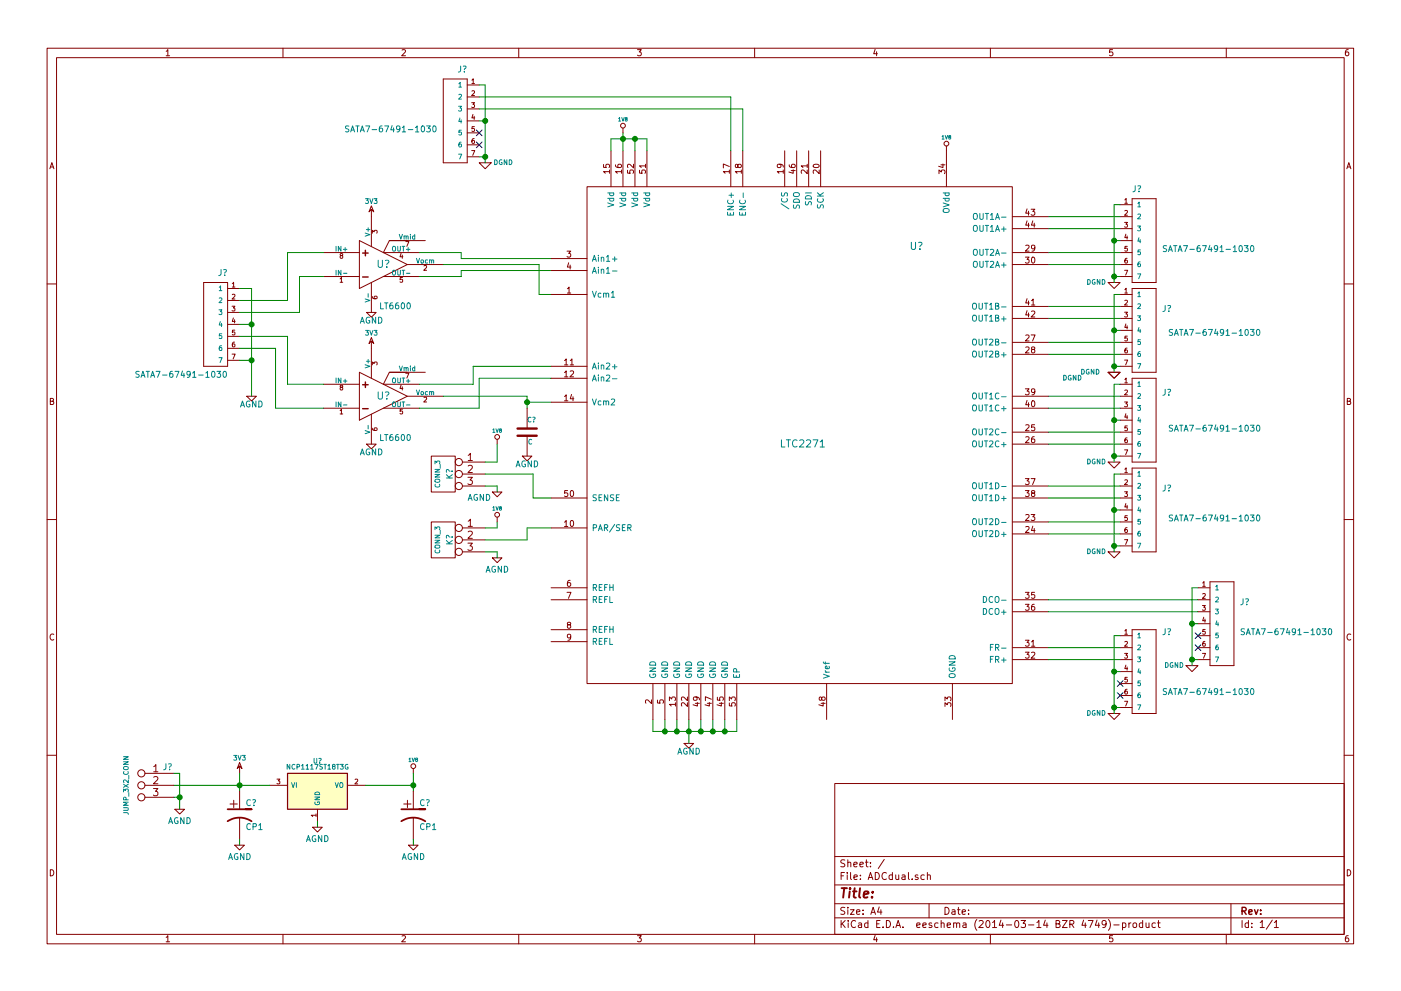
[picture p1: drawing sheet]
<svg xmlns="http://www.w3.org/2000/svg" width="297mm" height="210mm" viewBox="0 0 297 210" stroke-linecap="round" stroke-linejoin="round" font-family="sans-serif">
<g fill="none" stroke="#840000" stroke-width=".21">
<path d="M10 10.2h277v190h-277zM12 12.2h273v186h-273zM35.2 10.9l.4-.4v1.3M35.2 11.8h.8M60 10.2v2M85.2 10.6l.5-.1 .3 .4-.8 .9h.8M94 16.8h5.1v17.7h-5.1zM99.1 18h2.5M100.1 17l.2-.3v1M100.1 19.3l.3-.1 .2 .4-.6 .7h.6M100.1 17.7h.5M110 10.2v2"/>
<path d="M135.2 10.5h.8l-.5 .5 .3 .1 .2 .2-.1 .4-.2 .1-.5-.1M160 10.2v2M185.5 10.5l-.3 .9h.8M185.9 11v.8M210 10.2v2M235.9 10.5h-.6l-.1 .6h.6l.2 .5-.3 .2-.5-.1M260 10.2v2M285.9 10.5l-.4 .1-.2 .2-.1 .8 .3 .2 .4-.1 .1-.4-.1-.2-.4-.1-.3 .3M10.6 35.8l.4-1.3 .4 1.3M10.7 35.4h.6M99.1 20.6h2.5M99.1 23.1h2.5"/>
<path d="M99.1 25.6h2.5M99.1 28.2h2.5M99.1 30.7h2.5M99.1 33.3h2.5M100 21.8h.6l-.3 .4 .3 .1v.4h-.6M100 31.9h.7l-.5 1.1M100.3 24.3l-.2 .7h.6M100.5 29.4l-.3 .1-.1 .7 .1 .2 .4-.1-.1-.5h-.3l-.1 .2M100.5 24.7v.6M100.6 26.9h-.5v.5l.4-.1 .1 .5h-.5M101.6 34.5h2.5l-1.2 1.3zM124.5 39.6h90.1v105.4h-90.1z"/>
<path d="M128 34.9v.6l.5 .1v-.7h.6l.1 .2-.1 .5M129.2 36.4h-1.2l.3 .4M129.2 36.1v.7M129.5 32v7.6M130.5 35l.1 .3 .2 .2 .7 .1 .3-.3-.2-.4-.6 .1v.3l.2 .3M131.8 36.4h-1.3l.4 .4M131.8 36.1v.7M132.1 27.2v1M132.1 32v7.6M133 36.1v.6l.6 .1v-.7h.6l.1 .2-.1 .5M134.3 34.8v.8l-.9-.8-.4 .3 .1 .5M134.6 32v7.6"/>
<path d="M135.6 36.1v.6l.6 .1v-.7h.5l.2 .2-.2 .5M136.9 35.2h-1.3l.3 .4M136.9 34.8v.8M137.2 32v7.6M154.6 36.4h-1.2l.3 .4M154.6 35.3l-1.2-.5v.8M154.6 36.1v.7M154.9 32v7.6M156.4 35.1l.3-.3 .3 .1 .2 .2-.1 .4-.4 .1-.2-.1-.2-.6h-.3v.6l.2 .1 .2-.3M157.2 36.4h-1.3l.4 .4M157.2 36.1v.7M157.5 32v7.6"/>
<path d="M165.3 34.8l.3 .3-.1 .4h-.6l-.1-.4 .2-.3 .8 .1 .3 .3v.3M166.1 36.4h-1.3l.4 .4M166.1 36.1v.7M166.4 32v7.6M167.3 35l.1 .3 .2 .2 .8 .1 .2-.3-.1-.4-.6 .1-.1 .3 .2 .3M167.7 36.2h.9M168.2 36v.8l-.9-.3M168.9 32v7.6M171.1 36.1v.7l-.9-.7-.3 .2 .1 .5M171.1 35.2h-1.2l.3 .4M171.1 34.8v.8M171.4 32v7.6"/>
<path d="M172.5 35a.76 .76 0 0 1 1.2 .3 .74 .74 0 0 1-1.3-.2zM173.7 36.1v.7l-.9-.7-.4 .2 .1 .5M174 32v7.6M199.1 36.8v-.7l.5 .4 .1-.4h.5l.2 .2-.2 .5M199.5 35h.9M199.9 34.8v.8l-.9-.3M200.7 31v8.6M285.5 35.8l.5-1.3 .4 1.3M285.7 35.4h.6M43.2 59.9h5.1v17.8h-5.1zM68.6 58.7h7.6M68.6 53.6h7.6"/>
<path d="M72.1 59.2l.3-.3v1M72.1 59.9h.6M72.3 54.2l-.2-.2 .1-.2h.4v.3l-.5 .3 .2 .4 .3-.1v-.4l-.1-.1M76.2 51l10.2 5.1-10.2 5.1zM78.7 43.7l.5 1.3-.5-.6-.5 .6zM78.7 44.4v7.9M78.7 59.9v6.4M78.9 49.5v-.6l.4 .3 .1-.3h.5v.6M81.3 58.7h7.6M82.5 51h7.7M85 53.7l-.2 .8h.6M85.3 54.1v.7"/>
<path d="M85.3 58.9h-.4l-.1 .5 .5-.1v.5h-.5M86 51.3h.7l-.4 1M86.4 51h-3.9l-1.2 2.6h7.6M86.4 56.1h7.6M89.9 56.4l.4-.1 .1 .3-.6 .7h.6M116.8 54.9h7.7M116.8 57.4h7.7M120.2 53.3h.8l-.4 .5 .4 .1v.5l-.2 .2-.6-.2M120.6 55.7l-.3 1h.8M120.9 56.2v.9M214.6 56.1h7.6M214.6 53.6h7.6"/>
<path d="M214.6 46h7.6M214.6 48.5h7.6M217.4 54.6h.8l-.4 .4 .3 .1v.6l-.1 .1-.6-.1M217.5 52.1l.5-.1 .2 .4-.8 .9h.8M217.8 44.3l-.3 .9h.7M217.8 46.9l-.3 .9h.7M218.1 44.8v.9M218.1 47.3v.9M218.6 44.4h.8l-.4 .5 .4 .1v.5l-.2 .2-.6-.2M218.8 54.7l.2-.1a.67 .67 0 0 1 .4 .6 .67 .67 0 0 1-.4 .6l-.3-.5zM219 46.9l-.3 .9h.8M219.3 47.3v.9"/>
<path d="M219.4 52.5l-.2 .3-.4-.1-.1-.6 .5-.1 .2 .2v.8l-.4 .3h-.2M234.9 59.9h2.6l-1.3 1.3zM237.5 58.7h2.5M237.5 56.1h2.5M237.5 53.6h2.5M237.5 51h2.5M237.5 43.4h2.5M237.5 46h2.5M237.5 48.5h2.5M238.4 47.2h.6l-.3 .4 .3 .1v.4h-.6M238.4 57.3h.7l-.4 1.1M238.5 42.4l.3-.3v1"/>
<path d="M238.5 44.7l.4-.1 .1 .4-.6 .7h.6M238.5 43.1h.5M238.7 49.7l-.2 .7h.6M239 54.8l-.4 .1-.1 .7 .2 .2 .3-.1v-.5h-.3l-.2 .2M239 50.1v.6M239 52.3h-.5v.5l.5-.1v.5h-.5M240 42.2h5.1v17.7h-5.1zM10 60.2h2M48.3 61.2h2.5M48.3 63.7h2.5M48.3 66.3h2.5M48.3 68.8h2.5"/>
<path d="M48.3 71.4h2.5M48.3 73.9h2.5M48.3 76.4h2.5M49.2 65h.6l-.3 .3 .3 .2v.4h-.6M49.2 75.1h.7l-.5 1M49.3 60.2l.2-.3v1M49.3 62.5l.3-.1 .2 .3-.6 .7h.6M49.3 60.9h.5M49.5 67.5l-.2 .7h.6M49.7 72.6l-.3 .1-.1 .7 .1 .2 .4-.1-.1-.5h-.3l-.1 .2M49.7 67.8v.7M49.8 70h-.5v.5h.4l.1 .5h-.5"/>
<path d="M76.2 79l10.2 5.1-10.2 5zM77.7 66.3h2.1l-1.1 1zM78.7 71.6l.5 1.3-.5-.5-.5 .5zM78.7 72.4v7.9M78.9 62.9l.1 .4 .8 .1 .2-.2-.1-.3h-.5l-.1 .3 .2 .2M78.9 77.4v-.6l.4 .3 .1-.3h.5v.6M82.5 79h7.7M86 79.2h.7l-.4 1M86.4 79h-3.9l-1.2 2.5h7.6M116.8 77.7h7.7M116.8 62.5h7.7M119.7 76.5l.3-.4v1.3"/>
<path d="M119.7 79l.3-.3v1.3M119.7 77.4h.7M119.7 80h.7M120.3 61.3l.3-.4v1.3M120.3 62.2h.7M120.9 76.5l.4-.4v1.3M120.9 78.8l.5-.1 .2 .3-.8 1h.8M120.9 77.4h.7M214.6 65h7.6M214.6 67.6h7.6M214.6 72.6h7.6M214.6 75.2h7.6"/>
<path d="M217.5 71.2l.5-.1 .2 .3-.8 .9h.8M217.5 73.7l.5-.1 .2 .4-.8 .9h.8M217.8 63.4l-.3 .9h.7M217.8 65.9l-.3 .9h.7M218.1 63.8v.9M218.1 66.4v.9M218.6 71.1h.9l-.6 1.2M218.7 63.8l.3-.4v1.3M218.7 66.1l.5-.1 .2 .3-.8 1h.8M218.7 64.7h.7M218.9 74.1l-.2-.2v-.2h.7v.3l-.6 .2-.1 .2v.3l.2 .2h.3l.2-.3v-.3l-.2-.2M234.9 79h2.6l-1.3 1.3z"/>
<path d="M237.5 77.7h2.5M237.5 62.5h2.5M237.5 65h2.5M237.5 67.6h2.5M237.5 70.1h2.5M237.5 72.6h2.5M237.5 75.2h2.5M238.4 66.2h.6l-.3 .4 .3 .1v.5h-.6M238.4 76.4h.7l-.4 1M238.5 61.5l.3-.3v1M238.5 63.8l.4-.1 .1 .3-.6 .7h.6M238.5 62.2h.5"/>
<path d="M238.7 68.7l-.2 .8h.6M239 73.9l-.4 .1-.1 .7 .2 .2 .3-.1v-.5l-.3-.1-.2 .2M239 69.1v.7M239 71.3h-.5v.5l.5-.1v.5h-.5M240 61.2h5.1v17.8h-5.1zM285 60.2h2M10.7 85.1h.5l.1-.5-.6-.1v1.3h.5l.2-.4-.3-.3M52.3 84.1h2.1l-1.1 1zM68.6 86.6h7.6M68.6 81.5h7.6M72.1 87.1l.3-.3v1M72.1 87.8h.6"/>
<path d="M72.3 82.2l-.2-.2 .1-.2h.4v.3l-.5 .3 .2 .3 .3-.1v-.3l-.1-.1M77.7 94.2h2.1l-1.1 1zM78.7 87.9v6.3M78.9 90.9l.1 .3 .8 .1 .2-.1-.1-.4-.5 .1-.1 .3 .2 .1M81.3 86.6h7.6M85 81.7l-.2 .7h.6M85.3 82.1v.6M85.3 86.8h-.4l-.1 .5 .5-.1v.5h-.5M86.4 84.1h7.6M89.9 84.4l.4-.1 .1 .3-.6 .7h.6M91.4 96.8h5.1v7.6h-5.1zM98 98h4.9"/>
<path d="M99.3 96.6l.4-.4v1.5M99.3 98.9l.5-.2 .4 .5-1 1h1M99.3 97.7h.9M105.4 93.2v1M110.7 96.8h2.1l-1 1zM111.8 86.6v4.3M111.8 92.5v4.3M116.8 80.3h7.7M116.8 85.3h7.7M119.7 84.1l.3-.3v1.2M119.7 85h.7M121.2 83.7l-.3 .9h.8"/>
<path d="M121.5 84.2v.8M214.6 86.6h7.6M214.6 84.1h7.6M214.6 91.7h7.6M214.6 94.2h7.6M217.4 82.5h.8l-.4 .5 .3 .1v.5l-.1 .2-.6-.2M217.5 90.2l.5-.1 .2 .4-.8 .9h.8M217.5 92.8l.5-.1 .2 .3-.8 .9h.8M217.8 85l-.3 .9h.7M218.1 85.4v.9M218.8 85.1l.2-.1a.67 .67 0 0 1 .4 .7 .67 .67 0 0 1-.4 .6l-.3-.5zM219.3 92.7h-.4l-.2 .3v.7l.2 .2 .5-.1-.1-.6-.4-.1-.2 .3"/>
<path d="M219.4 90.1h-.7v.6h.7v.6l-.2 .1-.5-.1M219.4 83l-.2 .3-.4-.1-.1-.6 .5-.1 .2 .2v.8l-.4 .3h-.2M234.9 98h2.6l-1.3 1.3zM237.5 86.6h2.5M237.5 84.1h2.5M237.5 81.5h2.5M237.5 89.1h2.5M237.5 91.7h2.5M237.5 94.2h2.5M237.5 96.8h2.5M238.4 85.3h.6l-.3 .4 .3 .1v.4h-.6M238.4 95.4h.7l-.4 1.1"/>
<path d="M238.5 80.5l.3-.3v1M238.5 82.8l.4-.1 .1 .4-.6 .7h.6M238.5 99.6l.3-.3v1M238.5 81.2h.5M238.7 87.8l-.2 .7h.6M239 92.9l-.4 .1-.1 .7 .2 .2 .3-.1v-.5h-.3l-.2 .2M239 88.2v.6M239 90.4h-.5v.5l.5-.1v.5h-.5M240 80.3h5.1v17.7h-5.1zM240 99.3h5.1v17.8h-5.1zM285.6 85.1h.6l.1-.5-.7-.1v1.3h.6l.2-.4-.3-.3M10 110.2h2"/>
<path d="M91.4 110.7h5.1v7.7h-5.1zM98 117.1h4.9M98 100.6h4.9M98 103.1h4.9M98 112h4.9M98 114.5h4.9M99.2 101.3h1l-.6 .5 .6 .3-.1 .5-.3 .2-.6-.2M99.2 115.2h1l-.6 .6 .6 .3-.1 .5-.3 .2-.6-.2M99.3 110.6l.4-.4v1.5M99.3 112.8l.5-.1 .4 .4-1 1.1h1M99.3 111.7h.9M104.4 118.4h2l-1 1z"/>
<path d="M104.4 104.4h2l-1 1zM105.4 109.7v1M116.8 105.7h7.7M116.8 112h7.7M119.7 110.8l.3-.4v1.3M119.7 111.7h.7M120.3 104.1h-.6v.6h.6v.5l-.1 .2-.5-.2M121 110.5l.2-.1a.67 .67 0 0 1 .4 .7 .67 .67 0 0 1-.4 .6l-.3-.5zM121 104.2l.2-.1a.67 .67 0 0 1 .4 .6 .67 .67 0 0 1-.4 .7l-.3-.5zM214.6 103.1h7.6M214.6 105.7h7.6M214.6 110.7h7.6"/>
<path d="M214.6 113.3h7.6M217.4 101.5h.8l-.4 .5 .3 .1v.6l-.1 .1-.6-.1M217.4 104.1h.8l-.4 .5 .3 .1v.5l-.1 .2-.6-.2M217.5 109.3l.5-.1 .2 .3-.8 .9h.8M217.5 111.8l.5-.1 .2 .4-.8 .9h.8M218.6 109.2h.8l-.4 .4 .4 .1v.6l-.2 .1-.6-.1M218.6 101.5h.9l-.6 1.3M218.9 104.6l-.2-.2v-.2h.7v.3l-.6 .2-.1 .2v.3l.2 .2h.3l.2-.3v-.4l-.2-.1M219 111.6l-.3 .9h.8M219.3 112.1v.9M234.9 117.1h2.6l-1.3 1.3zM237.5 100.6h2.5"/>
<path d="M237.5 103.1h2.5M237.5 105.7h2.5M237.5 108.2h2.5M237.5 110.7h2.5M237.5 113.3h2.5M237.5 115.8h2.5M238.4 104.3h.6l-.3 .4 .3 .1v.5h-.6M238.4 114.5h.7l-.4 1M238.5 101.9l.4-.1 .1 .3-.6 .7h.6M238.5 100.3h.5M238.7 106.8l-.2 .8h.6M239 112l-.4 .1-.1 .7 .2 .2 .3-.1v-.5l-.3-.1-.2 .2"/>
<path d="M239 107.2v.7M239 109.4h-.5v.5l.5-.1v.5h-.5M285 110.2h2M11.4 134.6a.58 .58 0 0 0-.8 .5 .58 .58 0 0 0 .8 .6M116.8 124.7h7.7M116.8 127.2h7.7M116.8 133.6h7.7M116.8 136.1h7.7M120.2 125.7h.9l-.6 1.2M120.5 132.6l-.2-.3 .1-.2h.6v.3l-.6 .2-.1 .2v.4l.2 .1h.3l.2-.3v-.3l-.2-.1M120.9 123.1l-.4 .1-.2 .2v.7l.2 .3 .5-.1-.1-.6-.4-.1-.2 .2M121 135.1l-.2 .3-.4-.1-.1-.6 .5-.1 .2 .2v.7l-.4 .3h-.2"/>
<path d="M214.6 127.2h7.6M214.6 137.4h7.6M214.6 139.9h7.6M214.6 129.8h7.6M217.4 135.8h.8l-.4 .5 .3 .1v.6l-.1 .1-.6-.1M217.4 138.4h.8l-.4 .5 .3 .1v.5l-.1 .1-.6-.1M217.4 125.7h.8l-.4 .5 .3 .1v.5l-.1 .1-.6-.1M217.4 128.2h.8l-.4 .5 .3 .1v.6l-.1 .1-.6-.1M218.7 136.2l.3-.4v1.3M218.7 138.5l.5-.1 .2 .3-.8 .9h.8M218.7 137.1h.7M219.3 128.2l-.4 .1-.2 .2v.7l.2 .3 .5-.1-.1-.7h-.4l-.2 .2"/>
<path d="M219.4 125.7h-.7v.6h.7v.5l-.2 .1-.5-.1M237.5 137.4h2.5M237.5 139.9h2.5M237.5 134.9h2.5M238.4 138.6h.6l-.3 .4 .3 .1v.4h-.6M238.5 133.9l.3-.4v1.1M238.5 136.2l.4-.1 .1 .3-.6 .7h.6M238.5 134.6h.5M240 133.6h5.1v17.8h-5.1zM254 124.7h2.5M254 127.2h2.5M254 137.4h2.5"/>
<path d="M254 139.9h2.5M254 129.8h2.5M254 132.3h2.5M254 134.9h2.5M254.9 128.5h.6l-.3 .3 .3 .2v.4h-.6M254.9 138.6h.7l-.4 1M255 123.7l.3-.3v1M255 126l.4-.1 .1 .3-.6 .7h.6M255 124.4h.5M255.2 131l-.2 .7h.6M255.5 136.1l-.4 .1-.1 .7 .2 .2 .3-.1v-.5h-.3l-.2 .2M255.5 131.3v.7"/>
<path d="M255.5 133.5h-.5v.5h.5v.5h-.5M256.5 123.4h5.1v17.8h-5.1zM286.4 134.6a.58 .58 0 0 0-.8 .5 .58 .58 0 0 0 .8 .6M138.1 148.5v.8l-.9-.8-.3 .2 .1 .5M138.4 145v7.6M139.4 148.5v.6l.6 .1v-.7h.5l.2 .2-.2 .5M141 145v7.6M141.9 148.7v-.8l.5 .4 .1-.4h.6l.1 .2-.1 .6M143.2 149.4h-1.3l.4 .4M143.2 149.1v.7M143.5 145v7.6M145 157.7h2.1l-1.1 1z"/>
<path d="M145.7 149.1v.8l-.9-.8-.3 .2 .1 .5M145.7 147.9v.8l-.9-.8-.3 .2 .1 .5M146 145v7.6M147.4 149.2h.9M147.5 147.9l.3 .2-.1 .4h-.6l-.1-.4 .2-.2h.8l.3 .3v.3M147.9 149v.8l-1-.3M148.6 145v7.6M150 149.2h.8M150.4 149v.8l-.9-.3M150.8 148.4l-1.2-.6v.9M151.1 145v7.6M152.1 147.9v.6l.6 .1v-.7h.5l.2 .2-.2 .5"/>
<path d="M152.5 149.2h.9M152.9 149v.8l-.9-.3M153.7 145v7.6M154.6 149.1v.7h.6v-.7h.6l.1 .2-.1 .5M154.6 148.7v-.8l.5 .4 .1-.4h.6l.1 .2-.1 .6M156.2 145v7.6M174.1 149.2h.9M174.2 148.1l.3-.2h.3l.2 .2-.1 .4-.4 .1-.2-.1-.2-.6h-.3l-.1 .6 .3 .1 .2-.2M174.5 149v.8l-.9-.3M175.3 145v7.6M200.4 149.9v-.8l.4 .4 .1-.4h.6l.1 .2-.1 .6M200.4 148.7v-.8l.4 .4 .1-.4h.6l.1 .2-.1 .6"/>
<path d="M201.9 145v7.6M234.9 151.4h2.6l-1.3 1.2zM237.5 142.5h2.5M237.5 145h2.5M237.5 147.6h2.5M237.5 150.1h2.5M238.4 148.8h.7l-.4 1M238.7 141.1l-.2 .8h.6M239 146.2l-.4 .1-.1 .8 .2 .2 .3-.1v-.5l-.3-.1-.2 .2M239 141.5v.7M239 143.7h-.5v.5l.5-.1v.5h-.5M251.5 141.2h2.5l-1.3 1.3z"/>
<path d="M10 160.2h2M30.7 166.6h6.1M30.7 164.1h6.1M30.7 169.2h6.1M32.5 167.3h1l-.5 .6 .5 .3-.1 .5-.2 .1-.7-.1M32.6 162.7l.4-.5v1.5M32.6 164.9l.6-.1 .3 .4-1 1.1h1M32.6 163.7h.9M37.1 171.7h2l-1 1zM48.8 170.6h1.5M49.6 169.8v1.5M49.8 179.3h2l-1 1z"/>
<path d="M50.8 161.8l.5 1.3-.5-.5-.5 .5zM50.8 162.6v1.5M50.8 167.9v3.8M50.8 173.5v4.5M57.1 166.6h3.9M58.7 165.3h.6l-.3 .4 .3 .1v.4h-.6M66.3 175.5h2l-1 1zM67 173h-1l.3 .2M67 172.7v.5M67.3 171.7v2.5M73.7 166.6h3.8M75.3 165.4l.4-.1 .1 .3-.6 .7h.6"/>
<path d="M85.6 170.6h1.5M86.4 169.8v1.5M86.6 179.3h2l-1 1zM87.6 163.1v1M87.6 167.9v3.8M87.6 173.5v4.5M177 166.2h108v32h-108zM285 160.2h2M10.7 184.5a.65 .65 0 0 1 .7 .7 .65 .65 0 0 1-.7 .6zM35.2 198.9l.4-.4v1.3M35.2 199.8h.8M60 198.2v2"/>
<path d="M85.2 198.6l.5-.1 .3 .4-.8 .9h.8M110 198.2v2M135.2 198.5h.8l-.5 .5 .3 .1 .2 .2-.1 .4-.2 .1-.5-.1M160 198.2v2M177 194.7h108M177 191.7h108M177 187.8h108M177 181.7h108M178.3 195.3v1.5M178.3 185.8h.5M178.5 195.9l.7 .9M179 185.1h-.7v1.5"/>
<path d="M179.1 192.6l-.6-.1-.2 .3v.3l.7 .3v.5l-.2 .1-.5-.1M179.1 182.5l-.6-.1-.2 .3v.3l.7 .4v.4l-.2 .1-.5-.1M179.2 195.3l-.9 .9M179.6 185.1v.2M179.6 185.6v1M179.8 192.5v.2M179.8 183.1l.2-.2 .3 .1 .1 .9M179.8 182.4v1.5M179.8 193v1M179.8 195.3v.1M179.8 195.8v1M180.3 193h.8l-.8 1h.8"/>
<path d="M180.3 185.1v1.3l.2 .2M181 183.4l.7-.1v-.3l-.4-.1-.3 .2 .1 .7h.6M181.1 186.1l.7-.1-.1-.3-.4-.1-.2 .2v.7h.6M181.4 195.4a.71 .71 0 0 0-1 .5 .71 .71 0 0 0 .7 .9l.3-.1M181.6 193.5l.7-.1v-.3l-.5-.1-.2 .2 .1 .7h.6M182 195.9h.6l.1 .9M182.3 183.4l.7-.1v-.3l-.5-.1-.2 .2 .1 .7h.6M182.4 186.5v.1M182.4 185.7v.1M182.7 196.2l-.7 .2 .2 .4 .5-.1M183 193.9v.1M183 193.1v.1"/>
<path d="M183.5 182.9h.5M183.7 182.4v1.3l.3 .2M184 195.9l-.4-.1-.3 .3 .1 .6 .2 .1 .4-.1M184 195.3v1.5M184.1 186.6l.5-1.5 .5 1.5M184.2 186.2h.7M184.6 183.8v.1M184.6 183v.1M184.6 194l.5-1.5 .5 1.5M184.8 193.6h.7M185.5 198.4l-.3 1h.8M185.6 185.1a.76 .76 0 0 1 .8 .8 .76 .76 0 0 1-.8 .7z"/>
<path d="M185.9 199v.8M185.9 196h.5M186.4 192.4l-.3 1.1h.9M186.6 195.3h-.7v1.5h.7M186.8 193v1M187.2 196.7v.1M187.5 182.3l-1.3 2M187.9 195.3a.76 .76 0 0 1 .9 .7 .76 .76 0 0 1-.9 .8zM187.9 185.3a.71 .71 0 0 0-1 .5 .71 .71 0 0 0 .8 .8l.2-.1M189.2 185.7l-.4-.1-.3 .3 .1 .6 .2 .1 .4-.1M189.2 185.1v1.5M189.4 196.7v.1"/>
<path d="M189.9 185.6l.1 .9 .3 .1 .3-.1M189.9 196.8l.5-1.5 .5 1.5M190.1 196.4h.7M190.6 185.6v1M191.3 185.7h.5l.1 .9M191.4 196.7v.1M191.9 186l-.7 .3 .2 .3 .5-.1M192.6 185.1v1.3l.2 .2M193.4 186.5v.1M194.4 196.3l.7-.1-.1-.3-.4-.1-.2 .2v.7h.6M194.6 185.7l-.3-.1-.3 .2 .1 .2 .5 .2v.3h-.6M195.7 196.3l.7-.1-.1-.3-.4-.1-.2 .2v.7h.6"/>
<path d="M196 185.7l-.5-.1-.3 .3 .1 .6 .2 .1 .5-.1M196.6 185.7l.2-.1 .4 .1 .1 .9M196.6 185.1v1.5M197 191.7v3M197.5 195.9l-.3-.1-.2 .2v.2l.5 .2v.3h-.5M198.9 195.9l-.4-.1-.3 .3v.6l.3 .1 .4-.1M199.5 195.9l.2-.1 .4 .1 .1 .9M199.5 195.3v1.5M200.4 192.5a.76 .76 0 0 1 .8 .8 .76 .76 0 0 1-.8 .7zM200.8 196.3l.7-.1v-.3l-.5-.1-.2 .2 .1 .7h.6M201.9 193.1h.5l.1 .9M202.2 195.9l.2-.1 .4 .1v.9"/>
<path d="M202.2 195.8v1M202.5 193.4l-.7 .2 .2 .4 .5-.1M202.8 196l.2-.2 .4 .1 .1 .9M203 193h.6M203.2 192.5v1.3l.4 .2M204 193.5l.7-.1-.1-.3-.4-.1-.2 .2 .1 .7h.5M204.2 195.9h.6v.9M204.8 196.2l-.7 .2 .2 .4 .5-.1M205.4 193.9v.1M205.4 193.1v.1M207.1 195.1a1.71 1.71 0 0 0 0 2.3M207.6 195.4l.6-.1 .3 .4-1 1.1h1"/>
<path d="M209.2 195.4l.2-.1a.8 .8 0 0 1 .5 .7 .8 .8 0 0 1-.5 .8l-.4-.6zM210 198.2v2M210.4 195.7l.5-.4v1.5M210.4 196.8h.9M212.2 195.2l-.3 1.1h.9M212.6 195.8v1M213.4 196.2h1.1M215.3 195.4l.2-.1a.8 .8 0 0 1 .5 .7 .8 .8 0 0 1-.5 .8l-.4-.6zM216.5 195.3h.9l-.5 .6 .4 .1v.7l-.2 .1-.6-.1M218.1 196.2h1.1M219.8 195.7l.5-.4v1.5M219.8 196.8h.9"/>
<path d="M221.6 195.2l-.3 1.1h.9M222 195.8v1M223.9 196l.7-.1v-.5l-.2-.1h-.5v1.5h.6l.2-.1 .1-.4-.4-.3M225.2 195.3h1.1l-1.1 1.5h1.1M226.8 196.1l.7-.1 .2-.2-.1-.4-.2-.1h-.6v1.5M227.2 196.1l.5 .7M229.7 195.2l-.3 1.1h.9M230.1 195.8v1M230.7 195.3h1l-.6 1.5M232.6 195.2l-.4 1.1h1M232.9 195.8v1M234.5 195.9l-.3 .3h-.3l-.2-.3v-.3l.2-.3h.3l.3 .3a1.01 1.01 0 0 1-.4 1.2h-.3"/>
<path d="M235 195.1a1.71 1.71 0 0 1 0 2.3M235.9 198.5h-.6l-.1 .6h.6l.2 .5-.3 .2-.5-.1M236.1 196.2h1.2M238 195.9l.4-.1 .3 .3-.1 .6h-.6M238 195.8v1.5M239.3 195.8v1M239.8 195.8l-.5 .3M240.3 195.9l.2-.1 .4 .1 .1 .6-.1 .2-.4 .1-.2-.1zM242.3 195.9l-.5-.1-.2 .3v.6l.2 .1 .5-.1M242.3 195.3v1.5M243 195.8l.1 .9 .3 .1 .2-.1M243.6 195.8v1"/>
<path d="M245 195.9l-.5-.1-.3 .3 .1 .6 .2 .1 .5-.1M245.4 195.8h.6M245.6 195.3v1.3l.4 .2M260 198.2v2M261 191.7v6.5M263.3 195.3v1.5M264.7 195.9l-.4-.1-.3 .3 .1 .6 .2 .1 .4-.1M264.7 195.3v1.5M265.4 196.7v.1M265.4 195.9v.1M267.2 195.7l.4-.4v1.5M267.2 196.8h.8"/>
<path d="M269.7 195.2l-1.2 1.9M270.2 195.7l.4-.4v1.5M270.2 196.8h.8M285.6 184.5a.65 .65 0 0 1 .8 .7 .65 .65 0 0 1-.8 .6zM285.9 198.5l-.4 .1-.2 .2-.1 .8 .3 .2 .4-.1 .1-.4-.1-.2-.4-.1-.3 .3"/>
<circle cx="132.1" cy="26.7" r=".51"/>
<circle cx="200.7" cy="30.5" r=".51"/>
<circle cx="97.3" cy="98" r=".76"/>
<circle cx="105.4" cy="92.7" r=".51"/>
<circle cx="97.3" cy="114.5" r=".76"/>
<circle cx="97.3" cy="117.1" r=".76"/>
<circle cx="97.3" cy="103.1" r=".76"/>
<circle cx="97.3" cy="112" r=".76"/>
<circle cx="97.3" cy="100.6" r=".76"/>
<circle cx="105.4" cy="109.2" r=".51"/>
<circle cx="30" cy="166.6" r=".76"/>
<circle cx="30" cy="169.2" r=".76"/>
<circle cx="30" cy="164.1" r=".76"/>
<circle cx="87.6" cy="162.6" r=".51"/>
</g>
<path d="M76.9 53.7h1.2M76.9 58.8h1.2M77.5 53.1v1.2M76.9 81.6h1.2M76.9 86.7h1.2M77.5 81v1.2M263.3 193.3l.8-.1 .1-.2-.1-.3-.2-.2h-.6v1.5M263.7 193.3l.5 .7M264.8 193.5l.7-.1-.1-.3-.4-.1-.2 .2v.7h.6M266 193l.3 1 .4-1M267.3 193.9v.1M267.3 193.1v.1" fill="none" stroke="#840000" stroke-width=".3"/>
<path d="M178.4 188.4h1.2M179 188.4l-.2 2M180.2 189.1l-.2 1.3M180.2 188.4v.2l.1-.1-.1-.1v.2M180.8 189.1h.8M181.2 188.4l-.2 1.8 .1 .1 .4 .1M182.3 188.4l-.2 1.8 .3 .2M183.1 189.8l1-.2v-.4h-.8l-.2 1 .2 .2 .6-.1M184.9 190.3v.1M185 189.2v.2l-.1-.1 .1-.1v.2" fill="none" stroke="#840000" stroke-width=".41"/>
<g fill="none" stroke="#008484" stroke-width=".21">
<path d="M97.3 17.8l.3-.3v1M97.3 18.5h.5M97.7 14l-.1 1.1-.4 .2M98.2 14.1l.4-.1a.41 .41 0 0 1-.1 .7v.1M98.5 15.2v.1M74 26.8h-.6l-.1 .4a.54 .54 0 0 1 .6 .7l-.2 .1-.4-.1M74.3 28l.5-1.3 .4 1.3M74.5 27.6h.6M75.4 26.7h.7M75.8 26.7v1.3M76.4 28l.4-1.3 .4 1.3M76.5 27.6h.6"/>
<path d="M77.5 26.7h.9l-.5 1.3M78.9 27.5h1M81 26.7l-.4 .1-.1 .2-.1 .7 .2 .3 .5-.1-.1-.7h-.4l-.2 .2M81.6 26.7h.8l-.5 1.3M83.1 26.6l-.2 1h.7M83.4 27.1v.9M84.8 27.2l-.2 .3-.4-.1-.1-.6 .5-.1 .2 .2-.1 .8-.3 .3h-.2M85.3 27.1l.3-.4v1.3M85.3 28h.7M86.6 27.5h.9M88.1 27.1l.3-.4v1.3M88.1 28h.7"/>
<path d="M89.4 26.8l.2-.1a.67 .67 0 0 1 .4 .7 .67 .67 0 0 1-.4 .6l-.3-.5zM90.4 26.7h.8l-.4 .5 .4 .1v.6l-.2 .1-.6-.1M91.8 26.8l.2-.1a.67 .67 0 0 1 .5 .7 .67 .67 0 0 1-.5 .6l-.3-.5zM97.2 22.5h.6l-.3 .4 .3 .1v.5h-.6M97.2 32.7h.7l-.4 1M97.3 20.1l.4-.1 .1 .3-.6 .7h.6M97.5 25l-.2 .8h.6M97.8 30.2l-.4 .1-.1 .7 .2 .2 .3-.1v-.5h-.3l-.2 .2M97.8 25.4v.7M97.8 27.6h-.5v.5h.5v.4h-.5M104.9 33.9a.51 .51 0 0 1 .5 .5 .51 .51 0 0 1-.5 .5zM106.4 34a.45 .45 0 0 0-.6 .4 .45 .45 0 0 0 .7 .4v-.3h-.2"/>
<path d="M107.5 33.9v1l-.6-1v1M108 33.9a.51 .51 0 0 1 .5 .5 .51 .51 0 0 1-.5 .5zM131.2 25.1l.2-.2v.8M131.2 25.7h.4M131.8 24.9l.3 .8 .2-.8M132.7 25.2l-.1-.1 .1-.2 .2 .1v.2a.29 .29 0 0 0-.3 .1 .29 .29 0 0 0 0 .3l.4-.1-.2-.3M199.7 29l.2-.3v.8M199.7 29.5h.5M200.4 28.7l.3 .8 .2-.8M201.3 29.1l-.2-.2 .2-.2 .2 .1v.2a.29 .29 0 0 0-.3 .1 .29 .29 0 0 0 0 .4l.4-.1-.2-.3M240.7 39.4l-.1 1.1-.4 .2M241.2 39.5l.5-.1a.41 .41 0 0 1-.2 .7v.1"/>
<path d="M46.9 57.2l-.1 1.1-.4 .2M47.4 57.2h.4a.41 .41 0 0 1-.1 .7v.1M47.7 58.3v.2M71.2 52.3v1M71.2 57.3v1.1M72.3 57.3v1.1l-.6-1.1v1.1M72.3 52.3v1l-.6-1v1M72.8 58h.8M72.8 52.9h.8M73.2 52.5v.8M77.4 49.4l1 .4-1 .3M77.5 42.2h.6l-.3 .3 .3 .1v.5h-.6"/>
<path d="M77.7 48.7h.7M78.1 48.3v.8M78.4 42.2l.3 1 .4-1M79.3 42.2h.6l-.3 .3 .3 .1v.5h-.6M80.2 55.2v1.3l.3 .2h.3l.3-.2v-1.3M81.7 55.3l.5-.1a.5 .5 0 0 1-.2 .9v.1M82 56.6v.1M83.3 52.3h.3l.2 .1 .1 .6-.3 .3-.3-.2zM83.3 57.4l.3-.1 .2 .2 .1 .5-.3 .4-.3-.2zM84.3 52.3v.8l.2 .2 .4-.2v-.8M84.3 57.3v.9l.2 .2 .4-.2v-.9M84.7 49.7l.3 1 .3-1"/>
<path d="M85.2 52.3h.6M85.2 57.3h.6M85.5 52.3v1M85.5 57.3v1.1M85.7 50.2l.4-.1v.6M85.7 50.1v.6M86.1 50.2l.1-.1h.3v.6M86.2 58h.7M86.2 52.9h.7M86.5 52.5v.8M87 49.7v.1M87 50.1v.6"/>
<path d="M87.9 50.1h-.3l-.1 .2v.4h.4M87.9 49.7v1M88.3 54.8l.3 1 .4-1M89.3 55.2h.4v.6h-.4zM90.7 55.2l-.4-.1-.1 .2v.5h.5M91.1 55.2h.4v.6M91.1 55.1v.7M91.5 55.3l.1-.2 .3 .1v.6M125.6 55.4l.4-1.2 .4 1.2M125.6 58l.4-1.3 .4 1.3M125.7 55.1h.6M125.7 57.6h.6"/>
<path d="M126.9 54.2v.1M126.9 56.7v.1M126.9 54.6v.8M126.9 57.1v.9M127.5 54.7l.2-.1 .3 .1v.7M127.5 57.2l.2-.1 .3 .1v.8M127.5 54.6v.8M127.5 57.1v.9M128.6 54.5l.3-.3v1.2M128.6 57.1l.3-.4v1.3M128.6 58h.7M128.6 55.4h.7"/>
<path d="M128.9 43l1.2 .5-1.2 .4M128.9 40.9h1.2M128.9 42.1h1.2M129.3 42.1v.3l.2 .3 .5-.1v-.5M129.3 40.9v.4l.2 .2 .5-.1v-.5M129.8 55h1M129.8 57.5h1M130.3 54.5v.9M131.4 43l1.3 .5-1.3 .4M131.4 40.9h1.3M131.4 42.1h1.3M131.9 42.1l-.1 .3 .3 .3 .5-.1v-.5"/>
<path d="M131.9 40.9l-.1 .4 .3 .2 .5-.1v-.5M133.9 43l1.3 .5-1.3 .4M133.9 40.9h1.3M133.9 42.1h1.3M134.4 42.1l-.1 .3 .3 .3 .5-.1v-.5M134.4 40.9l-.1 .4 .3 .2 .5-.1v-.5M136.5 43l1.2 .5-1.2 .4M136.5 40.9h1.2M136.5 42.1h1.2M137 42.1l-.1 .3 .2 .3 .6-.1v-.5M137 40.9l-.1 .4 .2 .2 .6-.1v-.5M154.3 45v.6h1.2v-.6"/>
<path d="M154.3 43.8h1.2l-1.2 .7h1.2M154.4 42.5a.56 .56 0 0 0 .5 .7 .56 .56 0 0 0 .5-.7M154.6 41.4h.9M154.8 45.2v.4M155 40.9v1M156.8 45v.6h1.3v-.6M156.8 43.8h1.3l-1.3 .7h1.3M156.9 42.5a.56 .56 0 0 0 .5 .7 .56 .56 0 0 0 .5-.7M157.4 45.2v.4M157.6 40.9v1M165.6 43.2l1.7 1.1M165.7 40.9v.6h.5a.54 .54 0 0 1 .6-.6l.2 .2-.1 .5"/>
<path d="M165.8 42.1a.56 .56 0 0 0 .5 .8 .56 .56 0 0 0 .5-.8M168.3 43.5v.6h.4a.54 .54 0 0 1 .7-.6l.1 .2-.1 .5M168.3 42.4a.69 .69 0 0 1 .8-.2 .69 .69 0 0 1 .4 .7h-1.3zM168.3 41l.8-.1a.42 .42 0 0 1 .3 .2 .42 .42 0 0 1 0 .4l-.3 .2h-.7l-.2-.3zM170.8 40.9h1.2M170.8 42.8v.6h.4a.54 .54 0 0 1 .7-.6l.1 .2v.5M170.8 41.7a.69 .69 0 0 1 .8-.2 .69 .69 0 0 1 .4 .7h-1.2zM173.3 41.6h1.3M173.3 40.9l.7 .7M173.4 43.4v.6l.4 .1a.54 .54 0 0 1 .6-.6l.2 .2-.1 .4M173.4 42.2a.56 .56 0 0 0 .5 .7 .56 .56 0 0 0 .5-.7M174.6 40.9l-.8 .5"/>
<path d="M193.2 51.4v1.2l.3 .3h.3l.3-.3v-1.2M194.7 51.5l.5-.1a.5 .5 0 0 1-.2 .9M195 52.8v.1M200 43l1.2 .5-1.2 .4M200 40.9h1.2M200 42.1h1.2M200 44.4l.8-.2a.42 .42 0 0 1 .4 .3 .42 .42 0 0 1 0 .4l-.4 .2-.6-.1-.2-.2zM200.5 42.1l-.1 .3 .2 .3 .6-.1v-.5M200.5 40.9l-.1 .4 .2 .2 .6-.1v-.5M206.4 55.6l.3-.2 .3 .1 .2 .8a.42 .42 0 0 1-.2 .4 .42 .42 0 0 1-.4-.1l-.2-.3zM206.4 53.1l.3-.2 .3 .1 .2 .7a.42 .42 0 0 1-.2 .4 .42 .42 0 0 1-.4 0l-.2-.4zM206.6 45.3h.4l.2 .8a.42 .42 0 0 1-.2 .4 .42 .42 0 0 1-.4 0l-.2-.4z"/>
<path d="M206.6 47.9h.4l.2 .8a.42 .42 0 0 1-.2 .3 .42 .42 0 0 1-.4 0l-.2-.3zM207.7 55.4v1.1l.3 .2h.2l.3-.2v-1.1M207.7 45.3v1l.3 .3h.2l.3-.3v-1M207.7 47.8v1l.3 .3h.2l.3-.3v-1M207.7 52.9v1l.3 .3h.2l.3-.3v-1M208.9 52.9h.7M208.9 55.4h.7M208.9 45.3h.7M208.9 47.8h.7M209.2 45.3v1.3M209.2 47.8v1.3M209.2 52.9v1.3"/>
<path d="M209.2 55.4v1.3M210 55.5l.5-.1 .2 .4-.8 .9h.8M210 45.6l.3-.3v1.3M210 48.2l.3-.4v1.3M210 53l.5-.1 .2 .4-.8 .9h.8M210 46.6h.7M210 49.1h.7M211.1 56.7l.4-1.3 .4 1.3M211.1 46.6l.4-1.3 .4 1.3M211.1 49.1l.4-1.3 .4 1.3M211.1 54.2l.4-1.3 .4 1.3M211.2 48.7h.6"/>
<path d="M211.2 56.3h.6M211.2 46.2h.6M211.2 53.8h.6M212.3 56.2h1M212.3 46.1h1M212.3 48.6h1M212.3 53.7h1M212.8 48.1v1M212.8 55.7v1M230.6 59.3a.51 .51 0 0 1 .6 .5 .51 .51 0 0 1-.6 .5zM232.1 59.4a.45 .45 0 0 0-.5 .4 .45 .45 0 0 0 .6 .4v-.3h-.2M233.2 59.3v1l-.6-1v1"/>
<path d="M233.7 59.3a.51 .51 0 0 1 .6 .5 .51 .51 0 0 1-.6 .5zM241.2 47.9h.6l-.3 .4 .3 .1v.5h-.6M241.2 58.1h.7l-.5 1M241.2 43.2l.3-.3v1M241.2 45.5l.4-.1 .2 .3-.6 .7h.6M241.2 43.9h.6M241.5 50.4l-.3 .8h.7M241.5 40.6v.1M241.7 55.6l-.3 .1-.2 .7 .2 .2 .4-.1-.1-.5h-.3l-.2 .2M241.7 50.8v.7M241.8 53h-.5l-.1 .5h.5l.1 .4h-.6M247.3 52.2h-.6v.4a.54 .54 0 0 1 .6 .7l-.2 .1-.5-.1"/>
<path d="M247.7 53.4l.4-1.3 .5 1.3M247.9 53h.5M248.8 52.1h.7M249.2 52.1v1.3M249.8 53.4l.4-1.3 .4 1.3M249.9 53h.6M250.9 52.1h.9l-.6 1.3M252.3 52.9h.9M254.4 52.1l-.4 .1-.2 .2v.7l.2 .3 .5-.1-.1-.7h-.4l-.2 .2M254.9 52.1h.9l-.6 1.3M256.5 52l-.3 1h.8M256.8 52.5v.9"/>
<path d="M258.2 52.6l-.3 .3-.3-.1-.1-.6 .4-.1 .3 .2-.1 .8-.3 .3h-.2M258.7 52.5l.3-.4v1.3M258.7 53.4h.7M259.9 52.9h1M261.5 52.5l.3-.4v1.3M261.5 53.4h.7M262.8 52.2l.2-.1a.67 .67 0 0 1 .4 .7 .67 .67 0 0 1-.4 .6l-.3-.5zM263.8 52.1h.8l-.4 .5 .4 .1v.6l-.2 .1-.6-.1M265.2 52.2l.2-.1a.67 .67 0 0 1 .5 .7 .67 .67 0 0 1-.5 .6l-.3-.5zM29.5 78.8h-.6v.5a.54 .54 0 0 1 .6 .6l-.2 .2-.5-.1M30 79.7h.6M31 78.8h.7"/>
<path d="M31.3 78.8v1.3M32.1 79.7h.6M33.1 78.8h.8l-.5 1.3M34.4 79.6h1M36.6 78.8h-.4l-.2 .3v.7l.2 .3 .4-.2v-.6h-.4l-.2 .2M37.1 78.8h.8l-.5 1.3M38.7 78.7l-.3 .9h.8M39 79.2v.9M40.3 79.3l-.2 .3-.4-.1v-.6l.4-.1 .2 .2v.8l-.3 .3h-.3M40.8 79.1l.4-.3v1.3M42.1 79.6h1M43.6 79.1l.4-.3v1.3"/>
<path d="M45 78.9l.1-.1a.67 .67 0 0 1 .5 .6 .67 .67 0 0 1-.5 .7l-.2-.5zM46 78.8h.8l-.4 .5 .3 .1v.5l-.1 .2-.6-.2M46.4 65.7h.6l-.3 .4 .3 .1v.4h-.6M46.4 75.9h.7l-.4 1M46.5 61l.3-.4v1.1M46.5 63.3l.4-.1 .1 .3-.6 .7h.6M46.5 61.7h.5M46.7 68.2l-.2 .8h.6M47 73.3l-.4 .2-.1 .7 .2 .2 .3-.1v-.5l-.3-.1-.2 .2M47 68.6v.7M47 70.8h-.5v.5l.5-.1v.5h-.5M47.4 78.9l.2-.1a.67 .67 0 0 1 .4 .6 .67 .67 0 0 1-.4 .7l-.3-.5z"/>
<path d="M76.4 68.6l.4-1.3 .4 1.3M76.5 68.2h.6M77.4 63.4l1 .3-1 .4M77.4 77.4l1 .3-1 .3M77.5 70.1h.6l-.3 .4 .3 .1v.4h-.6M77.7 76.7h.7M78.1 62.3v.8M78.1 76.3v.7M78.3 67.4a.59 .59 0 0 0-.7 .5 .59 .59 0 0 0 .7 .6l.1-.5h-.2M78.4 70.1l.3 1 .4-1M79.3 70.1h.6l-.3 .4 .3 .1v.4h-.6M79.7 67.3v1.3l-.8-1.3v1.3"/>
<path d="M80.3 67.3a.64 .64 0 0 1 .7 .6 .64 .64 0 0 1-.7 .7zM80.7 64.3v1.2h.6M81.5 64.3h.7M81.9 64.3v1.2M83.2 64.3h-.3l-.2 .3-.1 .7 .3 .2 .4-.1-.1-.6-.3-.1-.3 .3M84.4 64.3h-.3l-.2 .3-.1 .7 .3 .2 .4-.1-.1-.6-.3-.1-.3 .3M84.7 77.7l.3 1 .3-1M85.2 64.4l.1-.1a.67 .67 0 0 1 .5 .6 .67 .67 0 0 1-.5 .6l-.2-.5zM85.7 78.1l.4-.1v.7M85.7 78v.7M86.1 78.2l.1-.2h.3v.7M86.4 64.4l.2-.1a.67 .67 0 0 1 .4 .6 .67 .67 0 0 1-.4 .6l-.3-.5z"/>
<path d="M87 77.7v.1M87 78v.7M87.9 77.7v.9h-.4v-.6h.4M125.6 61.8l.4 1.3 .4-1.3M125.6 78.3l.4-1.3 .4 1.3M125.7 77.9h.6M126.9 77v.1M126.9 79.6v.1M126.9 77.4v.9M126.9 80v.8M127.4 62.3l-.3-.1-.3 .3 .1 .5h.5M127.5 77.6l.2-.2 .3 .1v.8"/>
<path d="M127.5 77.4v.9M127.5 80v.8M128 62.3l.1-.1 .3 .1 .1 .8M128 62.2v.9M128.5 62.4l.2-.2 .3 .1 .1 .8M128.6 77.1l.5-.1 .2 .4-.8 .9h.8M128.6 79.7l.5-.1 .2 .3-.8 .9h.8M129.6 62.1l.4-.3v1.3M129.6 63.1h.7M129.8 77.8h1M130.3 77.3v1M206.2 64.5l.3-.2 .4 .1 .1 .8a.42 .42 0 0 1-.2 .4 .42 .42 0 0 1-.4-.1l-.2-.3z"/>
<path d="M206.2 67.1l.3-.2h.4l.1 .8a.42 .42 0 0 1-.2 .4 .42 .42 0 0 1-.4 0l-.2-.4zM206.4 72h.5l.1 .8a.42 .42 0 0 1-.2 .4 .42 .42 0 0 1-.4-.1l-.2-.3zM206.4 74.5h.5l.1 .8a.42 .42 0 0 1-.2 .4 .42 .42 0 0 1-.4 0l-.2-.4zM207.6 64.3v1l.2 .3h.3l.2-.3v-1M207.6 66.9v1l.2 .2h.3l.2-.2v-1M207.6 72v1l.2 .2h.3l.2-.2v-1M207.6 74.5v1l.2 .3h.3l.2-.3v-1M208.7 64.3h.7M208.7 66.9h.7M208.7 72h.7M208.7 74.5h.7M209.1 64.3v1.3"/>
<path d="M209.1 66.9v1.2M209.1 72v1.2M209.1 74.5v1.3M209.8 64.7l.4-.4v1.3M209.8 67.2l.4-.3v1.2M209.8 72.1l.5-.1 .2 .3-.8 .9h.8M209.8 74.6l.5-.1 .2 .3-.8 1h.8M209.8 65.6h.7M209.8 68.1h.7M211.1 64.9l.6-.1v-.4l-.6-.1v1.3h.5l.2-.4-.3-.3M211.1 67.5l.6-.1v-.4l-.6-.1v1.2h.5l.2-.4-.3-.2M211.1 72.5l.6-.1v-.3l-.6-.1v1.2h.5l.2-.4-.3-.3"/>
<path d="M211.1 75.1l.6-.1v-.4l-.6-.1v1.3h.5l.2-.5-.3-.2M212.3 65.1h1M212.3 67.7h1M212.3 72.7h1M212.3 75.3h1M212.8 67.2v.9M212.8 74.8v1M225.5 79.6a.51 .51 0 0 1 .6 .5 .51 .51 0 0 1-.6 .5zM227.1 79.7a.45 .45 0 0 0-.6 .4 .45 .45 0 0 0 .6 .4v-.3h-.2M228.1 79.6v1l-.5-1v1M228.6 79.6a.51 .51 0 0 1 .6 .5 .51 .51 0 0 1-.6 .5zM229.3 78.4a.51 .51 0 0 1 .6 .5 .51 .51 0 0 1-.6 .5z"/>
<path d="M230.9 78.4a.45 .45 0 0 0-.6 .5 .45 .45 0 0 0 .6 .4v-.4h-.2M231.9 78.4v1l-.5-1v1M232.4 78.4a.51 .51 0 0 1 .6 .5 .51 .51 0 0 1-.6 .5zM241.2 67h.6l-.3 .4 .3 .1v.4h-.6M241.2 77.2h.7l-.5 1M241.2 62.2l.3-.3v1M241.2 64.6l.4-.1 .2 .3-.6 .7h.6M241.2 62.9h.6M241.5 69.5l-.3 .7h.7M241.7 74.6l-.3 .1-.2 .7 .2 .2 .4-.1-.1-.4-.3-.1-.2 .2M241.7 69.9v.7M241.8 72.1h-.5l-.1 .5 .5-.1 .1 .5h-.6"/>
<path d="M247 64.8v1.1l-.4 .2M247.6 64.9l.4-.1a.41 .41 0 0 1-.2 .7v.1M247.8 66v.1M248.6 69.9h-.6v.5a.54 .54 0 0 1 .6 .6l-.2 .2-.5-.1M249 71.2l.4-1.3 .4 1.3M249.1 70.8h.6M250.1 69.9h.7M250.4 69.9v1.3M251.1 71.2l.4-1.3 .4 1.3M251.2 70.8h.6M252.2 69.9h.8l-.5 1.3M253.5 70.7h1"/>
<path d="M255.7 69.9h-.4l-.2 .3v.7l.2 .3 .4-.2v-.6h-.4l-.2 .2M256.2 69.9h.8l-.5 1.3M257.8 69.8l-.3 .9h.8M258.1 70.3v.9M259.4 70.4l-.2 .3-.4-.1v-.6l.4-.1 .2 .2v.8l-.3 .3h-.3M259.9 70.3l.4-.4v1.3M259.9 71.2h.8M261.2 70.7h1M262.7 70.3l.4-.4v1.3M262.7 71.2h.7M264.1 70l.1-.1a.67 .67 0 0 1 .5 .6 .67 .67 0 0 1-.5 .7l-.2-.5zM265.1 69.9h.8l-.4 .5 .3 .1v.5l-.1 .2-.6-.2"/>
<path d="M266.5 70l.2-.1a.67 .67 0 0 1 .4 .6 .67 .67 0 0 1-.4 .7l-.3-.5zM29.9 80.1l.4-1.3 .4 1.3M32 80.1l.4-1.3 .4 1.3M40.8 80.1h.8M43.6 80.1h.7M51 86.4l.4-1.3 .4 1.3M51.1 86h.6M52.9 85.1a.59 .59 0 0 0-.7 .6 .59 .59 0 0 0 .7 .6l.1-.5h-.2M54.3 85.1v1.3l-.8-1.3v1.3M54.9 85.1a.64 .64 0 0 1 .7 .6 .64 .64 0 0 1-.7 .7zM71.2 80.2v1M71.2 85.3v1"/>
<path d="M72.3 85.3v1l-.6-1v1M72.3 80.2v1l-.6-1v1M72.8 85.9h.8M72.8 80.8h.8M73.2 80.5v.7M76.4 96.5l.4-1.3 .4 1.3M76.5 96.1h.6M77.4 91.4l1 .3-1 .3M78.1 90.2v.8M78.3 95.3a.59 .59 0 0 0-.7 .6 .59 .59 0 0 0 .7 .5l.1-.4h-.2M79.7 95.2v1.3l-.8-1.3v1.3M80.2 83.2v1.2l.3 .3h.3l.3-.3v-1.2"/>
<path d="M80.3 95.2a.64 .64 0 0 1 .7 .7 .64 .64 0 0 1-.7 .6zM80.7 92.2v1.3h.6M81.5 92.2h.7M81.7 83.2h.5a.5 .5 0 0 1-.2 .8v.1M81.9 92.2v1.3M82 84.5v.2M83.2 92.2h-.3l-.2 .3-.1 .7 .3 .3 .4-.2-.1-.6h-.3l-.3 .2M83.3 80.3l.3-.1 .2 .2 .1 .5-.3 .3-.3-.1zM83.3 85.3h.3l.2 .1 .1 .6-.3 .3-.3-.1zM84.3 80.2v.8l.2 .2 .4-.2v-.8M84.3 85.3v.8l.2 .2 .4-.2v-.8M84.4 92.2h-.3l-.2 .3-.1 .7 .3 .3 .4-.2-.1-.6h-.3l-.3 .2"/>
<path d="M85.2 92.3l.1-.1a.67 .67 0 0 1 .5 .6 .67 .67 0 0 1-.5 .7l-.2-.5zM85.2 80.2h.6M85.2 85.3h.6M85.5 80.2v1M85.5 85.3v1M86.2 85.9h.7M86.2 80.8h.7M86.4 92.3l.2-.1a.67 .67 0 0 1 .4 .6 .67 .67 0 0 1-.4 .7l-.3-.5zM86.5 80.5v.7M88.3 82.7l.3 1.1 .4-1.1M89.3 83.1h.3l.2 .2v.3l-.2 .2-.3-.2zM90.7 83.1h-.4l-.1 .2v.4h.5"/>
<path d="M91.1 83.2l.4-.1v.7M91.1 83.1v.7M91.5 83.2l.1-.1h.3v.7M92.2 99.6h1l-1 .5h1M92.2 98.4v-.6l.4 .3 .1-.3h.4v.6M93.3 98.6v.7M95.4 100a.41 .41 0 0 0-.8-.2l.1 .4M95.8 100h.1M104.5 91.2l.2-.2v.7M104.5 91.7h.4M105.2 91l.2 .7 .3-.7M106 91.3l-.1-.1 .1-.2h.3v.2a.29 .29 0 0 0-.3 .1 .29 .29 0 0 0 0 .4l.3-.1-.1-.3"/>
<path d="M109.4 99.1l.4-1.3 .5 1.3M109.6 98.7h.5M111.4 97.8a.59 .59 0 0 0-.8 .6 .59 .59 0 0 0 .8 .6v-.5h-.2M112.6 88.6a.44 .44 0 0 0-.6 .4 .44 .44 0 0 0 .6 .4M112.7 97.8v1.3l-.7-1.3v1.3M112.7 93.3a.44 .44 0 0 0-.6 .4 .44 .44 0 0 0 .6 .4M113 88.6l.3-.1a.34 .34 0 0 1-.1 .6M113.2 89.4v.1M113.3 97.8a.64 .64 0 0 1 .7 .6 .64 .64 0 0 1-.7 .7zM125.6 80.8l.4-1.2 .4 1.2M125.6 84.7l.4 1.2 .4-1.2M125.7 80.5h.6"/>
<path d="M127.4 85.1h-.3l-.3 .2 .1 .5h.5M127.5 80.1l.2-.1 .3 .1v.7M128 85.2l.1-.1h.3l.1 .8M128 85.1v.8M128.5 85.2l.2-.1h.3l.1 .8M129.6 84.8l.5-.1 .2 .3-.8 .9h.8M129.8 80.4h1M165.7 93.3v1.5h.7M166.7 93.3h.9M167.2 93.3v1.5M169 93.5a.72 .72 0 0 0-1 .5 .72 .72 0 0 0 .7 .8l.3-.1M169.5 93.5l.6-.2 .3 .4-.9 1.1h.9"/>
<path d="M171 93.5l.6-.2 .3 .4-1 1.1h1M172.4 93.3h1l-.7 1.5M173.9 93.7l.4-.4v1.5M173.9 94.8h.9M206.2 86.1l.3-.2 .4 .1 .1 .8a.42 .42 0 0 1-.2 .3 .42 .42 0 0 1-.4 0l-.2-.3zM206.2 91.2l.3-.2 .4 .1 .1 .7a.42 .42 0 0 1-.2 .4 .42 .42 0 0 1-.4 0l-.2-.4zM206.2 83.6l.3-.2h.4l.1 .8a.42 .42 0 0 1-.2 .4 .42 .42 0 0 1-.4 0l-.2-.4zM206.4 93.6h.5l.1 .8a.42 .42 0 0 1-.2 .4 .42 .42 0 0 1-.4-.1l-.2-.3zM207.6 85.9v1l.2 .3h.3l.2-.3v-1M207.6 91v1l.2 .3h.3l.2-.3v-1M207.6 93.5v1.1l.2 .2h.3l.2-.2v-1.1M207.6 83.4v1l.2 .3h.3l.2-.3v-1"/>
<path d="M208.7 85.9h.7M208.7 91h.7M208.7 93.5h.7M208.7 83.4h.7M209.1 83.4v1.3M209.1 85.9v1.3M209.1 91v1.3M209.1 93.5v1.3M209.8 86.3l.4-.4v1.3M209.8 91.1l.5-.1 .2 .4-.8 .9h.8M209.8 93.6l.5-.1 .2 .4-.8 .9h.8M209.8 83.7l.4-.3v1.3"/>
<path d="M209.8 87.2h.7M209.8 84.7h.7M211.8 86a.56 .56 0 0 0-.8 .5 .56 .56 0 0 0 .8 .6M211.8 91.1a.56 .56 0 0 0-.8 .5 .56 .56 0 0 0 .8 .5M211.8 93.6a.56 .56 0 0 0-.8 .6 .56 .56 0 0 0 .8 .5M211.8 83.5a.56 .56 0 0 0-.8 .5 .56 .56 0 0 0 .8 .5M212.3 86.7h1M212.3 91.8h1M212.3 94.3h1M212.3 84.2h1M212.8 86.2v1M212.8 93.8v1"/>
<path d="M230.6 97.4a.51 .51 0 0 1 .6 .5 .51 .51 0 0 1-.6 .5zM232.1 97.5a.45 .45 0 0 0-.5 .4 .45 .45 0 0 0 .6 .4v-.3h-.2M233.2 97.4v1l-.6-1v1M233.7 97.4a.51 .51 0 0 1 .6 .5 .51 .51 0 0 1-.6 .5zM241.2 86h.6l-.3 .4 .3 .1v.5h-.6M241.2 96.2h.7l-.5 1M241.2 81.3l.3-.3v1M241.2 83.6l.4-.1 .2 .3-.6 .7h.6M241.2 82h.6M241.5 88.5l-.3 .8h.7M241.7 93.7l-.3 .1-.2 .7 .2 .2 .4-.1-.1-.5h-.3l-.2 .2M241.7 88.9v.7"/>
<path d="M241.8 91.1h-.5l-.1 .5h.5l.1 .4h-.6M247 82.6v1.1l-.4 .2M247.6 82.6h.4a.41 .41 0 0 1-.2 .7v.1M247.8 83.7v.2M248.6 90.3h-.6v.4a.54 .54 0 0 1 .6 .7l-.2 .1-.5-.1M249 91.5l.4-1.3 .4 1.3M249.1 91.1h.6M250.1 90.2h.7M250.4 90.2v1.3M251.1 91.5l.4-1.3 .4 1.3M251.2 91.1h.6M252.2 90.2h.8l-.5 1.3"/>
<path d="M253.5 91h1M255.7 90.2l-.4 .1-.2 .2v.7l.2 .3 .4-.1v-.7h-.4l-.2 .2M256.2 90.2h.8l-.5 1.3M257.8 90.1l-.3 1h.8M258.1 90.6v.9M259.4 90.7l-.2 .3-.4-.1v-.6l.4-.1 .2 .2v.8l-.3 .3h-.3M259.9 90.6l.4-.4v1.3M259.9 91.5h.8M261.2 91h1M262.7 90.6l.4-.4v1.3M262.7 91.5h.7M264.1 90.3l.1-.1a.67 .67 0 0 1 .5 .7 .67 .67 0 0 1-.5 .6l-.2-.5z"/>
<path d="M265.1 90.2h.8l-.4 .5 .3 .1v.6l-.1 .1-.6-.1M266.5 90.3l.2-.1a.67 .67 0 0 1 .4 .7 .67 .67 0 0 1-.4 .6l-.3-.5zM92.2 100.7h1l-1 .5h1M92.2 114.6h1l-1 .6h1M92.2 113.6h1l-1 .5h1M92.2 112.4v-.6l.4 .3 .1-.3h.4v.6M92.3 101.8l.8-.1 .1 .4-.3 .2h-.5l-.2-.2zM92.3 115.8l.8-.1 .1 .4-.3 .2h-.5l-.2-.2zM92.3 102.7a.44 .44 0 0 0 .4 .7 .44 .44 0 0 0 .4-.7M92.3 116.7a.44 .44 0 0 0 .4 .6 .44 .44 0 0 0 .4-.6M93.3 112.5v.8M94.6 101.4h1.3"/>
<path d="M94.6 100.7l.8 .7M94.6 115.4h1.3M94.6 114.7l.8 .7M95.4 113.9a.41 .41 0 0 0-.8-.1l.1 .4M95.8 113.9h.1M95.9 100.7l-.7 .5M95.9 114.7l-.7 .5M99.3 106.2l.4-1.3 .4 1.3M99.4 105.8h.6M101.2 104.9a.59 .59 0 0 0-.7 .6 .59 .59 0 0 0 .7 .6v-.5h-.2M102.5 104.9v1.3l-.7-1.3v1.3M103.1 104.9a.64 .64 0 0 1 .7 .6 .64 .64 0 0 1-.7 .7z"/>
<path d="M104.5 107.7l.2-.2v.7M104.5 108.2h.4M105.2 107.5l.2 .7 .3-.7M106 107.8l-.1-.1 .1-.2h.2l.1 .2a.29 .29 0 0 0-.3 .2 .29 .29 0 0 0 0 .3l.3-.1-.1-.3M125.8 112l.6-.1v-.5l-.6-.1v1.3M126.4 105h-.6v.5a.54 .54 0 0 1 .6 .6l-.2 .1h-.5M126.9 112.6l.4-1.3 .4 1.3M127 112.2h.6M127 105.6h.4M127.6 105h-.6v1.2h.6M128.1 112l.7-.1v-.5l-.7-.1v1.3M128.4 112l.5 .6"/>
<path d="M128.9 105v1.2l-.8-1.2v1.2M130.1 105h-.6v.5a.54 .54 0 0 1 .6 .6l-.2 .1h-.5M130.3 111.2l-1.1 1.7M130.7 105.6h.4M131.3 105h-.6v1.2h.6M131.4 111.4h-.6l-.1 .4a.54 .54 0 0 1 .6 .7l-.1 .1-.5-.1M132 111.9h.4M132.6 111.3h-.6v1.3h.6M133.1 112l.6-.1 .1-.5-.7-.1v1.3M133.4 112l.4 .6M206.2 112.8l.3-.2h.4l.1 .8a.42 .42 0 0 1-.2 .4 .42 .42 0 0 1-.4 0l-.2-.4zM206.2 102.6l.3-.2 .4 .1 .1 .8a.42 .42 0 0 1-.2 .4 .42 .42 0 0 1-.4-.1l-.2-.3z"/>
<path d="M206.4 110.1h.5l.1 .8a.42 .42 0 0 1-.2 .4 .42 .42 0 0 1-.4-.1l-.2-.3zM206.4 105h.5l.1 .8a.42 .42 0 0 1-.2 .4 .42 .42 0 0 1-.4 0l-.2-.4zM207.6 110.1v1l.2 .2h.3l.2-.2v-1M207.6 112.6v1l.2 .3h.3l.2-.3v-1M207.6 102.4v1l.2 .3h.3l.2-.3v-1M207.6 105v1l.2 .2h.3l.2-.2v-1M208.7 110.1h.7M208.7 112.6h.7M208.7 102.4h.7M208.7 105h.7M209.1 102.4v1.3M209.1 105v1.2"/>
<path d="M209.1 110.1v1.2M209.1 112.6v1.3M209.8 110.2l.5-.1 .2 .3-.8 .9h.8M209.8 112.7l.5-.1 .2 .3-.8 1h.8M209.8 102.8l.4-.4v1.3M209.8 105.3l.4-.3v1.2M209.8 103.7h.7M209.8 106.2h.7M211.1 110.1a.64 .64 0 0 1 .7 .6 .64 .64 0 0 1-.7 .6zM211.1 112.6a.64 .64 0 0 1 .7 .6 .64 .64 0 0 1-.7 .7zM211.1 102.4a.64 .64 0 0 1 .7 .7 .64 .64 0 0 1-.7 .6zM211.1 105a.64 .64 0 0 1 .7 .6 .64 .64 0 0 1-.7 .6z"/>
<path d="M212.3 110.8h1M212.3 113.4h1M212.3 103.2h1M212.3 105.8h1M212.8 105.3v.9M212.8 112.9v1M230.6 116.5a.51 .51 0 0 1 .6 .5 .51 .51 0 0 1-.6 .5zM232.1 116.5a.45 .45 0 0 0-.5 .5 .45 .45 0 0 0 .6 .4v-.4h-.2M233.2 116.5v1l-.6-1v1M233.7 116.5a.51 .51 0 0 1 .6 .5 .51 .51 0 0 1-.6 .5zM241.2 105.1h.6l-.3 .4 .3 .1v.4h-.6M241.2 115.3h.7l-.5 1"/>
<path d="M241.2 100.3l.3-.3v1M241.2 102.7l.4-.1 .2 .3-.6 .7h.6M241.2 101h.6M241.5 107.6l-.3 .7h.7M241.7 112.7l-.3 .1-.2 .7 .2 .2 .4-.1-.1-.4-.3-.1-.2 .2M241.7 108v.7M241.8 110.2h-.5l-.1 .5 .5-.1 .1 .5h-.6M247 102.9v1.1l-.4 .2M247.6 103l.4-.1a.41 .41 0 0 1-.2 .7v.1M247.8 104.1v.1M248.6 109.3h-.6v.4a.54 .54 0 0 1 .6 .7l-.2 .1h-.5M249 110.5l.4-1.2 .4 1.2"/>
<path d="M249.1 110.2h.6M250.1 109.3h.7M250.4 109.3v1.2M251.1 110.5l.4-1.2 .4 1.2M251.2 110.2h.6M252.2 109.3h.8l-.5 1.2M253.5 110.1h1M255.7 109.3h-.4l-.2 .3v.7l.2 .2 .4-.1v-.6l-.4-.1-.2 .3M256.2 109.3h.8l-.5 1.2M257.8 109.2l-.3 .9h.8M258.1 109.7v.8M259.4 109.8l-.2 .3-.4-.1v-.6l.4-.1 .2 .2v.7l-.3 .3h-.3"/>
<path d="M259.9 109.6l.4-.3v1.2M259.9 110.5h.8M261.2 110.1h1M262.7 109.6l.4-.3v1.2M262.7 110.5h.7M264.1 109.4l.1-.1a.67 .67 0 0 1 .5 .6 .67 .67 0 0 1-.5 .6l-.2-.4zM265.1 109.3h.8l-.4 .4 .3 .1v.6l-.1 .1-.6-.1M266.5 109.4l.2-.1a.67 .67 0 0 1 .4 .6 .67 .67 0 0 1-.4 .6l-.3-.4zM103.1 121.4l.4-1.3 .4 1.3M103.2 121h.6M105 120.2a.59 .59 0 0 0-.7 .6 .59 .59 0 0 0 .7 .5l.1-.5h-.3M106.3 120.1v1.3l-.7-1.3v1.3"/>
<path d="M106.9 120.1a.64 .64 0 0 1 .8 .7 .64 .64 0 0 1-.8 .6zM125.8 124.7l.6-.1v-.5l-.6-.1v1.3M125.8 127.2l.6-.1v-.4l-.6-.1v1.2M125.8 133.6l.6-.1v-.5l-.6-.1v1.3M125.8 136.1l.6-.1v-.4l-.6-.1v1.2M126.1 124.7l.4 .6M126.1 127.2l.4 .6M126.1 133.6l.4 .6M126.1 136.1l.4 .6M127.1 124.6h.4M127.1 127.1h.4M127.1 133.5h.4"/>
<path d="M127.1 136h.4M127.7 124h-.6v1.3h.6M127.7 126.6h-.6v1.2h.6M127.7 132.9h-.6v1.3h.6M127.7 135.5h-.6v1.2h.6M128.2 124.6h.4M128.2 127.1h.4M128.2 133.5h.4M128.2 136h.4M128.8 124h-.6v1.3M128.8 126.6h-.6v1.2M128.8 132.9h-.6v1.3"/>
<path d="M128.8 135.5h-.6v1.2M129.3 126.6v1.2h.6M129.3 135.5v1.2h.6M129.3 124.6h.7M129.3 124v1.3M129.3 132.9v1.3M129.3 133.5h.7M130 124v1.3M130 132.9v1.3M201.3 139.3a.69 .69 0 0 1 .8-.2 .69 .69 0 0 1 .4 .7h-1.3zM208.5 126.6a.64 .64 0 0 1 .7 .6 .64 .64 0 0 1-.7 .6zM208.5 129.1a.64 .64 0 0 1 .7 .6 .64 .64 0 0 1-.7 .7z"/>
<path d="M210 137.3h.4M210 139.8h.4M210.5 126.7a.56 .56 0 0 0-.8 .5 .56 .56 0 0 0 .8 .5M210.5 129.2a.56 .56 0 0 0-.8 .5 .56 .56 0 0 0 .8 .5M210.6 136.7h-.6v1.3M210.6 139.3h-.6v1.2M211 126.7l.3-.1h.3l.2 .8a.42 .42 0 0 1-.2 .4 .42 .42 0 0 1-.4 0l-.2-.4zM211 129.3l.3-.2 .3 .1 .2 .7a.42 .42 0 0 1-.2 .4 .42 .42 0 0 1-.4 0l-.2-.4zM211.1 137.4l.6-.1v-.5l-.6-.1v1.3M211.1 139.9l.6-.1v-.4l-.6-.1v1.2M211.4 137.4l.4 .6M211.4 139.9l.4 .6"/>
<path d="M212.3 137.5h1M212.3 127.3h1M212.3 129.9h1M212.8 129.4v1M212.8 139.6v.9M241.2 139.4h.6l-.3 .4 .3 .1v.4h-.6M241.2 134.6l.3-.3v1M241.2 137l.4-.2 .2 .4-.6 .7h.6M241.2 135.3h.6M247 133.4v1.1l-.4 .2M247.6 133.4h.4a.41 .41 0 0 1-.2 .7v.1M247.8 134.5v.2"/>
<path d="M257.7 129.2h.6l-.3 .4 .3 .1v.4h-.6M257.7 139.4h.7l-.5 1M257.8 124.5l.2-.4v1.1M257.8 126.8l.3-.1 .2 .3-.6 .7h.6M257.8 125.2h.5M258 131.7l-.2 .8h.6M258.2 136.8l-.3 .2-.1 .7 .1 .2 .4-.1-.1-.5-.3-.1-.1 .2M258.2 132.1v.7M258.3 134.3h-.5v.5l.4-.1 .1 .5h-.5M263.6 127l-.1 1.1-.4 .2M263.9 133.4h-.7v.5a.54 .54 0 0 1 .6 .6l-.2 .2-.5-.1M264.1 127.1l.4-.1a.41 .41 0 0 1-.2 .8"/>
<path d="M264.2 134.7l.4-1.3 .5 1.3M264.3 128.2v.1M264.4 134.3h.5M265.3 133.4h.7M265.7 133.4v1.3M266.3 134.7l.4-1.3 .4 1.3M266.4 134.3h.6M267.4 133.4h.9l-.6 1.3M268.8 134.2h.9M270.9 133.4h-.4l-.1 .3-.1 .7 .2 .3 .5-.2-.1-.6h-.4l-.2 .2M271.4 133.4h.9l-.5 1.3M273 133.3l-.3 .9h.8"/>
<path d="M273.3 133.8v.9M274.7 133.9l-.3 .3-.3-.1-.1-.6 .4-.1 .3 .2-.1 .8-.3 .3h-.2M275.2 133.8l.3-.4v1.3M275.2 134.7h.7M276.5 134.2h.9M278 133.8l.3-.4v1.3M278 134.7h.7M279.3 133.5l.2-.1a.67 .67 0 0 1 .4 .6 .67 .67 0 0 1-.4 .7l-.3-.5zM280.3 133.4h.8l-.4 .5 .4 .1v.5l-.2 .2-.6-.2M281.7 133.5l.2-.1a.67 .67 0 0 1 .5 .6 .67 .67 0 0 1-.5 .7l-.3-.5zM137.7 141.7h1.3l-1.3 .7h1.3M137.8 143a.59 .59 0 0 0 .6 .8 .59 .59 0 0 0 .5-.8h-.4v.2"/>
<path d="M137.8 140.6a.69 .69 0 0 1 .8-.2 .69 .69 0 0 1 .4 .7h-1.3zM140.3 141.7h1.3l-1.3 .7h1.3M140.3 143a.59 .59 0 0 0 .6 .8 .59 .59 0 0 0 .6-.8h-.5v.2M140.3 140.6a.69 .69 0 0 1 .8-.2 .69 .69 0 0 1 .5 .7h-1.3zM142.8 141.7h1.3l-1.3 .7h1.3M142.9 143a.59 .59 0 0 0 .5 .8 .59 .59 0 0 0 .6-.8h-.5v.2M142.9 140.6a.69 .69 0 0 1 .8-.2 .69 .69 0 0 1 .4 .7h-1.3zM143.8 159.6h.6M145.4 141.7h1.2l-1.2 .7h1.2M145.4 143a.59 .59 0 0 0 .6 .8 .59 .59 0 0 0 .6-.8h-.5v.2M145.4 140.6a.69 .69 0 0 1 .8-.2 .69 .69 0 0 1 .4 .7h-1.2zM145.6 158.8a.59 .59 0 0 0-.7 .6 .59 .59 0 0 0 .7 .5l.1-.4h-.2"/>
<path d="M147 158.7v1.3l-.7-1.3v1.3M147.6 158.7a.64 .64 0 0 1 .7 .7 .64 .64 0 0 1-.7 .6zM147.9 141.7h1.3l-1.3 .7h1.3M148 143a.59 .59 0 0 0 .5 .8 .59 .59 0 0 0 .6-.8h-.5v.2M148 140.6a.69 .69 0 0 1 .7-.2 .69 .69 0 0 1 .5 .7h-1.3zM150.4 141.7h1.3l-1.3 .7h1.3M150.5 143a.59 .59 0 0 0 .6 .8 .59 .59 0 0 0 .5-.8h-.4v.2M150.5 140.6a.69 .69 0 0 1 .8-.2 .69 .69 0 0 1 .4 .7h-1.3zM153 141.7h1.3l-1.3 .7h1.3M153 143a.59 .59 0 0 0 .6 .8 .59 .59 0 0 0 .6-.8h-.5v.2M153 140.6a.69 .69 0 0 1 .8-.2 .69 .69 0 0 1 .5 .7h-1.3zM155.5 143.1v.6h1.3v-.6"/>
<path d="M156.1 143.3v.4M156.2 142.6l-.1-.6-.5-.1-.1 .7h1.3M174.6 143l1.2 .5-1.2 .4M174.6 140.4l.2 .3h1M175 142.3l.2 .3M175 142.6h.8M175 140.4v.5M175.8 141.3v.4l-.2 .2-.5-.1v-.5h.2l.1 .6M201.2 140.4h1.3l-1.3 .7h1.3M201.3 143.1l.8-.2a.42 .42 0 0 1 .4 .2 .42 .42 0 0 1-.1 .5l-.3 .2-.7-.1-.2-.2zM201.3 141.7a.59 .59 0 0 0 .6 .7 .59 .59 0 0 0 .5-.7h-.4v.2M212.3 140h1"/>
<path d="M230.6 150.7a.51 .51 0 0 1 .6 .6 .51 .51 0 0 1-.6 .5zM232.1 150.8a.45 .45 0 0 0-.5 .5 .45 .45 0 0 0 .6 .4v-.4h-.2M233.2 150.7v1.1l-.6-1.1v1.1M233.7 150.7a.51 .51 0 0 1 .6 .6 .51 .51 0 0 1-.6 .5zM241.2 149.5h.7l-.5 1.1M241.5 141.9l-.3 .7h.7M241.7 147l-.3 .1-.2 .7 .2 .2 .4-.1-.1-.5h-.3l-.2 .2M241.7 142.3v.6M241.8 144.5h-.5l-.1 .5 .5-.1 .1 .5h-.6M247.1 140.6a.51 .51 0 0 1 .6 .5 .51 .51 0 0 1-.6 .5zM247.3 146.1h-.6v.5a.54 .54 0 0 1 .6 .6l-.2 .2-.5-.1M247.7 147.4l.4-1.3 .5 1.3"/>
<path d="M247.9 147h.5M248.6 140.6a.45 .45 0 0 0-.5 .5 .45 .45 0 0 0 .6 .4v-.3h-.2M248.8 146.1h.7M249.2 146.1v1.3M249.7 140.6v1l-.6-1v1M249.8 147.4l.4-1.3 .4 1.3M249.9 147h.6M250.2 140.6a.51 .51 0 0 1 .6 .5 .51 .51 0 0 1-.6 .5zM250.9 146.1h.9l-.6 1.3M252.3 146.9h.9M254.4 146.1h-.4l-.2 .3v.7l.2 .3 .5-.2-.1-.6h-.4l-.2 .2M254.9 146.1h.9l-.6 1.3"/>
<path d="M256.5 146l-.3 .9h.8M256.8 146.5v.9M258.2 146.6l-.3 .3-.3-.1-.1-.6 .4-.1 .3 .2-.1 .8-.3 .3h-.2M258.7 146.5l.3-.4v1.3M258.7 147.4h.7M259.9 146.9h1M261.5 146.5l.3-.4v1.3M261.5 147.4h.7M262.8 146.2l.2-.1a.67 .67 0 0 1 .4 .6 .67 .67 0 0 1-.4 .7l-.3-.5zM263.8 146.1h.8l-.4 .5 .4 .1v.5l-.2 .2-.6-.2M265.2 146.2l.2-.1a.67 .67 0 0 1 .5 .6 .67 .67 0 0 1-.5 .7l-.3-.5zM26.2 172.4h.7l.3 .4"/>
<path d="M26.2 171.4h.8l.2 .1-.1 .4h-.9M26.2 168v-.6l.4 .3 .1-.3h.4v.6M26.2 161.6h1l-1 .6h1M26.2 160.5h1l-1 .6h1M26.2 166.4l1 .7M26.2 162.8l.9-.1 .1 .4-.3 .2-.6-.1-.1-.1zM26.3 163.7a.44 .44 0 0 0 .4 .6 .44 .44 0 0 0 .4-.6M26.7 169.7v-.5h-.5v.5h1M27.2 170.2h-1l.7 .3-.7 .4h1M27.2 165.5v.6l-.7-.6-.3 .2 .1 .3M27.2 166.4l-1 .7M27.3 164.5v.8"/>
<path d="M27.3 168.2v.7M35.2 162l-.1 1.1-.4 .2M35.7 162.1l.4-.1a.41 .41 0 0 1-.1 .8M35.8 174.7l.4-1.2 .4 1.2M35.9 174.4h.6M36 163.2v.1M37.7 173.5a.59 .59 0 0 0-.7 .6 .59 .59 0 0 0 .7 .6v-.5h-.2M39 173.5v1.2l-.7-1.2v1.2M39.6 173.5a.64 .64 0 0 1 .7 .6 .64 .64 0 0 1-.7 .6zM49.6 160.3h.6l-.4 .3 .3 .2v.4h-.5M50.5 160.3l.3 1 .3-1M51.4 160.3h.6l-.3 .3 .3 .2v.4h-.6"/>
<path d="M53.1 169.8a.56 .56 0 0 0-.8 .5 .56 .56 0 0 0 .8 .5M53.1 174.8a.56 .56 0 0 0-.8 .6 .56 .56 0 0 0 .8 .5M53.6 169.7h.4a.41 .41 0 0 1-.2 .7v.1M53.6 175.4l.7-.1v-.5l-.7-.1v1.3M53.8 170.8v.1M54.9 175.1l.3-.4v1.3M54.9 176h.7M61.4 162.2v1l-.5-1v1M61.8 166.1l.4 1 .3-1M62.5 162.3a.44 .44 0 0 0-.6 .4 .44 .44 0 0 0 .6 .4M62.8 166.1v1M63 162.7h.4v-.5h-.4v1"/>
<path d="M63.9 162.5l.3-.3v1M63.9 163.2h.6M64.9 162.5l.3-.3v1M64.9 163.2h.6M65 178.6l.4-1.3 .4 1.3M65.1 178.2h.6M65.9 162.5l.2-.3v1M65.9 163.2h.5M66.6 160.9v.8l.2 .2 .4-.2v-.8M66.8 169.1h1l-1 .6h1M66.8 162.2h.6l-.4 1M66.8 170.2a.45 .45 0 0 0 .5 .5 .45 .45 0 0 0 .4-.6h-.4v.2"/>
<path d="M66.8 168.2a.55 .55 0 0 1 .6-.1 .55 .55 0 0 1 .4 .5h-1zM66.9 177.3a.59 .59 0 0 0-.7 .6 .59 .59 0 0 0 .7 .6l.1-.5h-.3M67.6 161l.3-.1a.34 .34 0 0 1-.1 .6M67.8 161.8v.1M68.2 177.3v1.3l-.7-1.3v1.3M68.4 162.2h-.5l-.1 .4a.43 .43 0 0 1 .5 .5h-.5M68.7 162.2h.5M68.8 177.3a.64 .64 0 0 1 .8 .6 .64 .64 0 0 1-.8 .7zM68.9 162.2v1M69.5 162.5l.3-.3v1M69.5 163.2h.6M70.7 162.6l-.2-.2 .1-.2h.4v.3l-.5 .3 .2 .4 .3-.1v-.4l-.1-.1"/>
<path d="M71.1 166.1l.3 1 .3-1M71.3 162.2h.6M71.6 162.2v1M72.2 166.1h.3l.1 .1 .1 .5-.2 .4-.4-.2zM72.2 162.2h.6l-.4 .4 .3 .1v.4h-.5M73.7 162.2a.45 .45 0 0 0-.5 .5 .45 .45 0 0 0 .6 .4v-.3h-.2M86.7 161l.2-.2v.8M86.7 161.6h.4M87.4 160.8l.2 .8 .3-.8M88.2 161.1l-.1-.1 .1-.2 .3 .1v.2a.29 .29 0 0 0-.3 .1 .29 .29 0 0 0 0 .3l.3-.1-.1-.3M89.9 169.8a.56 .56 0 0 0-.8 .5 .56 .56 0 0 0 .8 .5M89.9 174.8a.56 .56 0 0 0-.8 .6 .56 .56 0 0 0 .8 .5"/>
<path d="M90.4 169.7h.4a.41 .41 0 0 1-.1 .7v.1M90.5 175.4l.6-.1v-.5l-.6-.1v1.3M90.7 170.8v.1M91.7 175.1l.3-.4v1.3M91.7 176h.7M143.7 160l.4-1.3 .5 1.3M48.5 182.4l.4-1.3 .4 1.3M48.6 182h.6M50.4 181.1a.59 .59 0 0 0-.7 .6 .59 .59 0 0 0 .7 .6v-.5h-.2M51.7 181.1v1.3l-.7-1.3v1.3M52.3 181.1a.64 .64 0 0 1 .7 .6 .64 .64 0 0 1-.7 .7zM85.3 182.4l.4-1.3 .4 1.3"/>
<path d="M85.4 182h.6M87.2 181.1a.59 .59 0 0 0-.7 .6 .59 .59 0 0 0 .7 .6l.1-.5h-.3M88.5 181.1v1.3l-.7-1.3v1.3M89.2 181.1a.64 .64 0 0 1 .7 .6 .64 .64 0 0 1-.7 .7z"/>
</g>
<g fill="none" stroke="#008400" stroke-width=".21">
<path d="M101.6 18h1.3v16.5M101.6 25.6h1.3M101.6 33.3h1.3M101.6 20.6h53.3v11.4M101.6 23.1h55.9v8.9M129.5 32v-2.5h7.7v2.5M132.1 28.2v3.8M134.6 29.5v2.5M68.6 53.6h-7.6v10.1h-10.2M68.6 58.7h-5.1v7.6h-12.7M88.9 53.6h8.9v1.3h19M94 56.1h20.3v6.4h2.5"/>
<path d="M116.8 57.4h-19v1.3h-8.9M222.2 53.6h15.3M222.2 56.1h15.3M222.2 46h15.3M222.2 48.5h15.3M236.2 58.7h1.3M236.2 51h1.3M237.5 43.4h-1.3v16.5M50.8 71.4h10.2v10.1h7.6M50.8 73.9h7.6v12.7h10.2M50.8 61.2h2.5v22.9M50.8 76.4h2.5"/>
<path d="M50.8 68.8h2.5M116.8 77.7h-16.5v3.8h-11.4M222.2 65h15.3M222.2 67.6h15.3M222.2 72.6h15.3M222.2 75.2h15.3M236.2 77.7h1.3M236.2 70.1h1.3M237.5 62.5h-1.3v16.5M94 84.1h17.8v2.5M105.4 94.2v3.8h-2.5M111.8 85.3h5"/>
<path d="M116.8 80.3h-15.2v6.3h-12.7M222.2 86.6h15.3M222.2 84.1h15.3M222.2 91.7h15.3M222.2 94.2h15.3M236.2 89.1h1.3M236.2 96.8h1.3M237.5 81.5h-1.3v16.5M102.9 100.6h10.1v5.1h3.8M102.9 103.1h2.5v1.3M102.9 117.1h2.5v1.3M105.4 110.7v1.3h-2.5"/>
<path d="M116.8 112h-5v2.5h-8.9M222.2 103.1h15.3M222.2 105.7h15.3M222.2 110.7h15.3M222.2 113.3h15.3M236.2 108.2h1.3M236.2 115.8h1.3M237.5 100.6h-1.3v16.5M222.2 139.9h15.3M222.2 127.2h31.8M222.2 129.8h31.8M222.2 137.4h15.3"/>
<path d="M237.5 134.9h-1.3v16.5M252.7 132.3h1.3M252.7 139.9h1.3M254 124.7h-1.3v16.5M138.4 152.6v2.6h17.8v-2.6M141 152.6v2.6M143.5 152.6v2.6M146 152.6v5.1M148.6 152.6v2.6M151.1 152.6v2.6M153.7 152.6v2.6M236.2 142.5h1.3"/>
<path d="M236.2 150.1h1.3M36.8 166.6h20.3M36.8 164.1h1.3v7.6M36.8 169.2h1.3M50.8 164.1v3.8M50.8 178v1.3M67.3 174.2v1.3M77.5 166.6h10.1M87.6 164.1v3.8M87.6 178v1.3"/>
</g>
<g fill="#008400" stroke="#008400" stroke-width=".25">
<circle cx="53.3" cy="76.4" r=".51"/>
<circle cx="53.3" cy="68.8" r=".51"/>
<circle cx="153.7" cy="155.2" r=".51"/>
<circle cx="151.1" cy="155.2" r=".51"/>
<circle cx="148.6" cy="155.2" r=".51"/>
<circle cx="146.1" cy="155.2" r=".51"/>
<circle cx="143.5" cy="155.2" r=".51"/>
<circle cx="141" cy="155.2" r=".51"/>
<circle cx="236.2" cy="51" r=".51"/>
<circle cx="236.2" cy="58.7" r=".51"/>
<circle cx="132.1" cy="29.5" r=".51"/>
<circle cx="134.6" cy="29.5" r=".51"/>
<circle cx="236.2" cy="70.1" r=".51"/>
<circle cx="236.2" cy="77.7" r=".51"/>
<circle cx="236.2" cy="89.1" r=".51"/>
<circle cx="236.2" cy="96.8" r=".51"/>
<circle cx="236.2" cy="108.2" r=".51"/>
<circle cx="236.2" cy="115.8" r=".51"/>
<circle cx="102.9" cy="25.6" r=".51"/>
<circle cx="102.9" cy="33.3" r=".51"/>
<circle cx="252.7" cy="132.3" r=".51"/>
<circle cx="252.7" cy="139.9" r=".51"/>
<circle cx="236.2" cy="142.5" r=".51"/>
<circle cx="236.2" cy="150.1" r=".51"/>
<circle cx="111.8" cy="85.3" r=".51"/>
<circle cx="87.6" cy="166.6" r=".51"/>
<circle cx="50.8" cy="166.6" r=".51"/>
<circle cx="38.1" cy="169.2" r=".51"/>
</g>
<path d="M101 30.1l1.2 1.2M101 27.6l1.2 1.2M102.2 30.1l-1.2 1.2M102.2 27.6l-1.2 1.2M253.4 134.3l1.2 1.2M253.4 136.8l1.2 1.2M254.6 134.3l-1.2 1.2M254.6 136.8l-1.2 1.2M236.9 144.4l1.2 1.2M236.9 147l1.2 1.2M238.1 144.4l-1.2 1.2M238.1 147l-1.2 1.2" fill="none" stroke="#000084" stroke-width=".21"/>
<path d="M109.7 92.5h4.1M109.7 90.9h4.1" fill="none" stroke="#840000" stroke-width=".51"/>
<path d="M61 164.1h12.7v7.6h-12.7z" fill="#ffffc2" stroke="#ffffc2" stroke-width=".25"/>
<path d="M61 164.1h12.7v7.6h-12.7z" fill="none" stroke="#840000" stroke-width=".25"/>
<path d="M48.3 174.2a4.6 4.6 0 0 1 5 0M48.3 171.7h5h-1.2M85.1 174.2a4.6 4.6 0 0 1 5.1 0M85.1 171.7h5.1h-1.3" fill="none" stroke="#840000" stroke-width=".38"/>
</svg>
